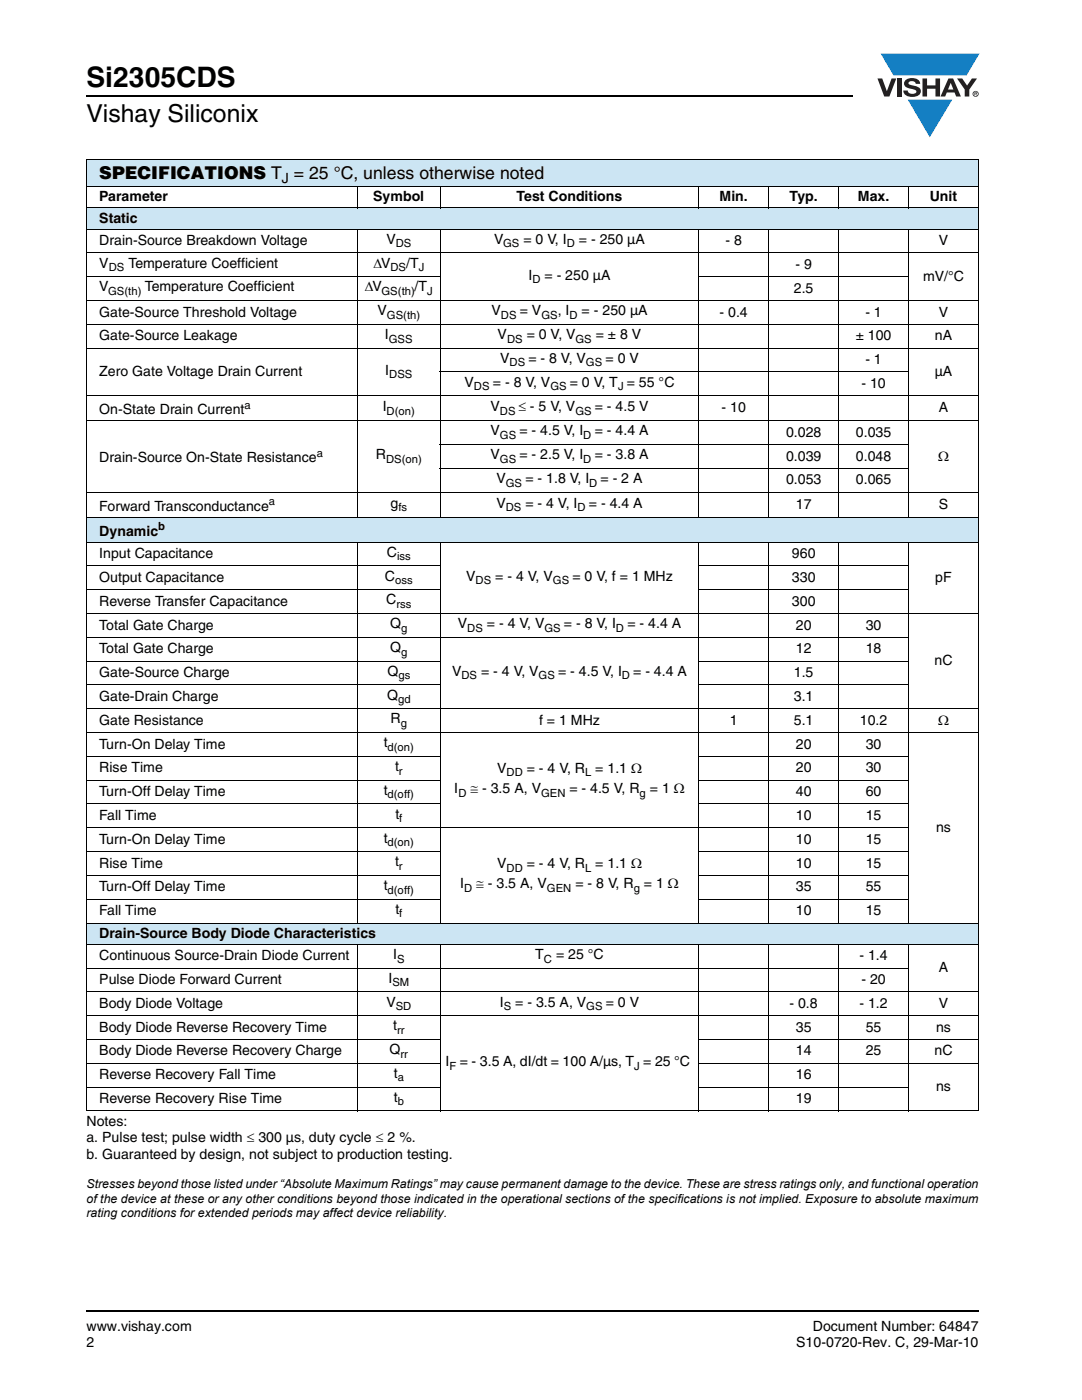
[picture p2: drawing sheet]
<svg xmlns="http://www.w3.org/2000/svg" width="216mm" height="279mm" viewBox="0 0 216 279" stroke-linecap="round" stroke-linejoin="round" font-family="sans-serif">
<defs><g id="words">
<text font-size="5.6" x="17.3" y="17.4">Si2305CDS</text>
<text font-size="4.9" x="17.3" y="24.4">Vishay Siliconix</text>
<text font-size="3.5" x="19.8" y="35.7">SPECIFICATIONS T = 25 °C, unless otherwise noted</text>
<g font-size="2.8">
<text x="19.8" y="40.2">Parameter</text>
<text x="56.2" y="36.6">J</text>
<text x="74.5" y="40.2">Symbol</text>
<text x="103" y="40.2">Test Conditions</text>
<text x="143.6" y="40.2">Min.</text>
<text x="157.6" y="40.2">Typ.</text>
<text x="171.2" y="40.2">Max.</text>
<text x="185.5" y="40.2">Unit</text>
<text x="19.8" y="44.4">Static</text>
<text x="19.8" y="53.4">V</text>
<text x="19.8" y="48.9">Drain-Source Breakdown Voltage</text>
<text x="25.6" y="53.4">Temperature Coefficient</text>
<text x="74.5" y="53.4">ΔV</text>
<text x="77.1" y="48.7">V</text>
<text x="81" y="53.4">/T</text>
<text x="98.6" y="48.7">V</text>
<text x="104.4" y="48.7">= 0 V, I</text>
<text x="115.5" y="48.7">= - 250 µA</text>
<text x="144.8" y="48.9">- 8</text>
<text x="158.7" y="53.7">- 9</text>
<text x="187.3" y="48.9">V</text>
<text x="19.8" y="58.2">V</text>
<text x="28.9" y="58.2">Temperature Coefficient</text>
<text x="72.8" y="58.2">ΔV</text>
<text x="82.7" y="58.2">/T</text>
<text x="105.5" y="55.8">I</text>
<text x="108.6" y="55.8">= - 250 µA</text>
<text x="158.4" y="58.4">2.5</text>
<text x="184.2" y="56">mV/°C</text>
<text x="19.8" y="63.2">Gate-Source Threshold Voltage</text>
<text x="75.3" y="62.9">V</text>
<text x="98.1" y="62.9">V</text>
<text x="103.7" y="62.9">= V</text>
<text x="111.3" y="62.9">, I</text>
<text x="116.1" y="62.9">= - 250 µA</text>
<text x="143.6" y="63.2">- 0.4</text>
<text x="172.7" y="63.2">- 1</text>
<text x="187.3" y="63.2">V</text>
<text x="19.8" y="67.9">Gate-Source Leakage</text>
<text x="76.8" y="67.7">I</text>
<text x="99.3" y="67.7">V</text>
<text x="105.1" y="67.7">= 0 V, V</text>
<text x="118.9" y="67.7">= ± 8 V</text>
<text x="170.8" y="67.9">± 100</text>
<text x="186.5" y="67.9">nA</text>
<text x="19.8" y="75.1">Zero Gate Voltage Drain Current</text>
<text x="76.9" y="74.8">I</text>
<text x="92.7" y="77.2">V</text>
<text x="98.3" y="77.2">= - 8 V, V</text>
<text x="99.8" y="72.4">V</text>
<text x="105.4" y="72.4">= - 8 V, V</text>
<text x="113.7" y="77.2">= 0 V, T = 55 °C</text>
<text x="120.8" y="72.4">= 0 V</text>
<text x="171.9" y="77.4">- 10</text>
<text x="172.7" y="72.7">- 1</text>
<text x="186.5" y="75.1">µA</text>
<text x="19.8" y="82.7">On-State Drain Current</text>
<text x="76.4" y="82">I</text>
<text x="97.9" y="82">V</text>
<text x="103.5" y="82">≤ - 5 V, V</text>
<text x="118.7" y="82">= - 4.5 V</text>
<text x="144" y="82.3">- 10</text>
<text x="187.3" y="82.3">A</text>
<text x="97.9" y="86.9">V</text>
<text x="103.7" y="86.9">= - 4.5 V, I</text>
<text x="118.7" y="86.9">= - 4.4 A</text>
<text x="156.8" y="87.2">0.028</text>
<text x="170.8" y="87.2">0.035</text>
<text x="19.8" y="92.3">Drain-Source On-State Resistance</text>
<text x="75" y="91.7">R</text>
<text x="97.9" y="91.7">V</text>
<text x="103.7" y="91.7">= - 2.5 V, I</text>
<text x="118.7" y="91.7">= - 3.8 A</text>
<text x="156.8" y="91.9">0.039</text>
<text x="170.8" y="91.9">0.048</text>
<text x="187.2" y="91.9">Ω</text>
<text x="19.8" y="101.9">Forward Transconductance</text>
<text x="77.9" y="101.3">g</text>
<text x="99" y="101.3">V</text>
<text x="99.1" y="96.4">V</text>
<text x="104.8" y="96.4">= - 1.8 V, I</text>
<text x="104.8" y="101.3">= - 4 V, I</text>
<text x="117.5" y="101.3">= - 4.4 A</text>
<text x="119.8" y="96.4">= - 2 A</text>
<text x="156.8" y="96.7">0.053</text>
<text x="158.8" y="101.5">17</text>
<text x="170.8" y="96.7">0.065</text>
<text x="187.3" y="101.5">S</text>
<text x="19.8" y="106.9">Dynamic</text>
<text x="19.8" y="111.4">Input Capacitance</text>
<text x="77.2" y="111.1">C</text>
<text x="158" y="111.4">960</text>
<text x="19.8" y="116.1">Output Capacitance</text>
<text x="76.8" y="115.9">C</text>
<text x="93" y="115.9">V</text>
<text x="98.8" y="115.9">= - 4 V, V</text>
<text x="114.2" y="115.9">= 0 V, f = 1 MHz</text>
<text x="158" y="116.1">330</text>
<text x="186.6" y="116.1">pF</text>
<text x="19.8" y="125.6">Total Gate Charge</text>
<text x="19.8" y="120.9">Reverse Transfer Capacitance</text>
<text x="77.1" y="120.6">C</text>
<text x="77.9" y="125.4">Q</text>
<text x="91.4" y="125.4">V</text>
<text x="97.2" y="125.4">= - 4 V, V</text>
<text x="112.5" y="125.4">= - 8 V, I</text>
<text x="125.2" y="125.4">= - 4.4 A</text>
<text x="158" y="120.9">300</text>
<text x="158.8" y="125.6">20</text>
<text x="172.8" y="125.6">30</text>
<text x="19.8" y="130.4">Total Gate Charge</text>
<text x="77.9" y="130.1">Q</text>
<text x="158.8" y="130.4">12</text>
<text x="172.8" y="130.4">18</text>
<text x="19.8" y="135.1">Gate-Source Charge</text>
<text x="77.3" y="134.9">Q</text>
<text x="90.2" y="134.9">V</text>
<text x="96" y="134.9">= - 4 V, V</text>
<text x="111.4" y="134.9">= - 4.5 V, I</text>
<text x="126.3" y="134.9">= - 4.4 A</text>
<text x="158.4" y="135.1">1.5</text>
<text x="186.5" y="132.8">nC</text>
<text x="19.8" y="139.9">Gate-Drain Charge</text>
<text x="77.2" y="139.6">Q</text>
<text x="158.4" y="139.9">3.1</text>
<text x="19.8" y="144.7">Gate Resistance</text>
<text x="19.8" y="149.4">Turn-On Delay Time</text>
<text x="76.6" y="149.1">t</text>
<text x="77.9" y="144.4">R</text>
<text x="107.6" y="144.7">f = 1 MHz</text>
<text x="145.6" y="144.7">1</text>
<text x="158.4" y="144.7">5.1</text>
<text x="158.8" y="149.4">20</text>
<text x="171.6" y="144.7">10.2</text>
<text x="172.8" y="149.4">30</text>
<text x="187.2" y="144.7">Ω</text>
<text x="19.8" y="154.1">Rise Time</text>
<text x="78.8" y="153.9">t</text>
<text x="99.2" y="154.2">V</text>
<text x="105.1" y="154.2">= - 4 V, R</text>
<text x="118.8" y="154.2">= 1.1 Ω</text>
<text x="158.8" y="154.1">20</text>
<text x="172.8" y="154.1">30</text>
<text x="19.8" y="158.9">Turn-Off Delay Time</text>
<text x="76.6" y="158.6">t</text>
<text x="90.7" y="158.3">I</text>
<text x="93.9" y="158.3">≅ - 3.5 A, V</text>
<text x="113.6" y="158.3">= - 4.5 V, R</text>
<text x="129.7" y="158.3">= 1 Ω</text>
<text x="158.8" y="158.9">40</text>
<text x="172.8" y="158.9">60</text>
<text x="19.8" y="163.6">Fall Time</text>
<text x="78.9" y="163.4">t</text>
<text x="158.8" y="163.6">10</text>
<text x="172.8" y="163.6">15</text>
<text x="186.8" y="166">ns</text>
<text x="19.8" y="173.1">Rise Time</text>
<text x="19.8" y="168.4">Turn-On Delay Time</text>
<text x="76.6" y="168.1">t</text>
<text x="78.8" y="172.9">t</text>
<text x="99.2" y="173.2">V</text>
<text x="105.1" y="173.2">= - 4 V, R</text>
<text x="118.8" y="173.2">= 1.1 Ω</text>
<text x="158.8" y="168.4">10</text>
<text x="158.8" y="173.1">10</text>
<text x="172.8" y="168.4">15</text>
<text x="172.8" y="173.1">15</text>
<text x="19.8" y="177.9">Turn-Off Delay Time</text>
<text x="76.6" y="177.7">t</text>
<text x="91.8" y="177.3">I</text>
<text x="95" y="177.3">≅ - 3.5 A, V</text>
<text x="114.8" y="177.3">= - 8 V, R</text>
<text x="128.5" y="177.3">= 1 Ω</text>
<text x="158.8" y="177.9">35</text>
<text x="172.8" y="177.9">55</text>
<text x="19.8" y="182.6">Fall Time</text>
<text x="78.9" y="182.4">t</text>
<text x="158.8" y="182.6">10</text>
<text x="172.8" y="182.6">15</text>
<text x="19.8" y="187.1">Drain-Source Body Diode Characteristics</text>
<text x="19.8" y="191.6">Continuous Source-Drain Diode Current</text>
<text x="78.4" y="191.4">I</text>
<text x="106.8" y="191.4">T</text>
<text x="111" y="191.4">= 25 °C</text>
<text x="171.5" y="191.6">- 1.4</text>
<text x="19.8" y="196.4">Pulse Diode Forward Current</text>
<text x="77.5" y="196.1">I</text>
<text x="171.9" y="196.4">- 20</text>
<text x="187.3" y="194">A</text>
<text x="19.8" y="201.1">Body Diode Voltage</text>
<text x="77.1" y="200.9">V</text>
<text x="99.7" y="200.9">I</text>
<text x="102.8" y="200.9">= - 3.5 A, V</text>
<text x="120.9" y="200.9">= 0 V</text>
<text x="157.5" y="201.1">- 0.8</text>
<text x="171.5" y="201.1">- 1.2</text>
<text x="187.3" y="201.1">V</text>
<text x="19.8" y="205.9">Body Diode Reverse Recovery Time</text>
<text x="78.4" y="205.6">t</text>
<text x="158.8" y="205.9">35</text>
<text x="172.8" y="205.9">55</text>
<text x="186.8" y="205.9">ns</text>
<text x="19.8" y="215.4">Reverse Recovery Fall Time</text>
<text x="19.8" y="210.6">Body Diode Reverse Recovery Charge</text>
<text x="77.7" y="210.4">Q</text>
<text x="78.6" y="215.1">t</text>
<text x="88.9" y="212.7">I</text>
<text x="91.8" y="212.7">= - 3.5 A, dI/dt = 100 A/µs, T = 25 °C</text>
<text x="158.8" y="210.6">14</text>
<text x="158.8" y="215.4">16</text>
<text x="172.8" y="210.6">25</text>
<text x="186.5" y="210.6">nC</text>
<text x="19.8" y="220.1">Reverse Recovery Rise Time</text>
<text x="78.6" y="219.9">t</text>
<text x="158.8" y="220.1">19</text>
<text x="186.8" y="217.8">ns</text>
<text x="17.3" y="224.6">Notes:</text>
<text x="17.3" y="228">a. Pulse test; pulse width ≤ 300 µs, duty cycle ≤ 2 %.</text>
<text x="17.3" y="231.3">b. Guaranteed by design, not subject to production testing.</text>
<text x="17.3" y="265.6">www.vishay.com</text>
<text x="17.3" y="268.8">2</text>
<text x="158.9" y="268.8">S10-0720-Rev. C, 29-Mar-10</text>
<text x="162.2" y="265.6">Document Number: 64847</text>
</g>
<g font-size="2.5">
<text x="17.3" y="240">of the device at these or any other conditions beyond those indicated in the operational sections of the specifications is not implied. Exposure to absolute maximum</text>
<text x="17.3" y="237.2">Stresses beyond those listed under “Absolute Maximum Ratings” may cause permanent damage to the device. These are stress ratings only, and functional operation</text>
<text x="17.3" y="242.8">rating conditions for extended periods may affect device reliability.</text>
</g>
<g font-size="2.2">
<text x="79" y="49.4">DS</text>
<text x="100.4" y="49.4">GS</text>
<text x="113.1" y="49.4">D</text>
<text x="21.6" y="58.9">GS(th)</text>
<text x="21.7" y="54.1">DS</text>
<text x="76.1" y="58.9">GS(th)</text>
<text x="77.9" y="54.1">DS</text>
<text x="83.5" y="54.1">J</text>
<text x="85.3" y="58.9">J</text>
<text x="106.3" y="56.5">D</text>
<text x="77.2" y="63.6">GS(th)</text>
<text x="99.9" y="63.6">DS</text>
<text x="108" y="63.6">GS</text>
<text x="113.6" y="63.6">D</text>
<text x="77.6" y="68.4">GSS</text>
<text x="101.2" y="68.4">DS</text>
<text x="114.9" y="68.4">GS</text>
<text x="77.7" y="75.5">DSS</text>
<text x="94.6" y="77.9">DS</text>
<text x="101.7" y="73.1">DS</text>
<text x="109.8" y="77.9">GS</text>
<text x="116.9" y="73.1">GS</text>
<text x="123.3" y="77.9">J</text>
<text x="48.8" y="81.5">a</text>
<text x="77.2" y="82.7">D(on)</text>
<text x="99.7" y="82.7">DS</text>
<text x="114.8" y="82.7">GS</text>
<text x="99.8" y="87.6">GS</text>
<text x="116.4" y="87.6">D</text>
<text x="63.2" y="91.2">a</text>
<text x="77" y="92.4">DS(on)</text>
<text x="99.8" y="92.4">GS</text>
<text x="116.4" y="92.4">D</text>
<text x="53.6" y="100.8">a</text>
<text x="79.5" y="102">fs</text>
<text x="100.9" y="102">DS</text>
<text x="100.9" y="97.1">GS</text>
<text x="115.2" y="102">D</text>
<text x="117.6" y="97.1">D</text>
<text x="31.6" y="105.8">b</text>
<text x="79.2" y="111.8">iss</text>
<text x="78.8" y="116.6">oss</text>
<text x="94.9" y="116.6">DS</text>
<text x="110.3" y="116.6">GS</text>
<text x="79.1" y="121.3">rss</text>
<text x="80.1" y="126.1">g</text>
<text x="80.1" y="130.8">g</text>
<text x="93.2" y="126.1">DS</text>
<text x="108.6" y="126.1">GS</text>
<text x="122.9" y="126.1">D</text>
<text x="79.5" y="135.6">gs</text>
<text x="92.1" y="135.6">DS</text>
<text x="107.5" y="135.6">GS</text>
<text x="124.1" y="135.6">D</text>
<text x="79.4" y="140.3">gd</text>
<text x="77.3" y="149.8">d(on)</text>
<text x="80" y="145.1">g</text>
<text x="79.6" y="154.6">r</text>
<text x="101.1" y="154.9">DD</text>
<text x="116.8" y="154.9">L</text>
<text x="77.3" y="159.3">d(off)</text>
<text x="91.5" y="159">D</text>
<text x="107.9" y="159">GEN</text>
<text x="127.6" y="159">g</text>
<text x="79.7" y="164.1">f</text>
<text x="77.3" y="168.8">d(on)</text>
<text x="79.6" y="173.6">r</text>
<text x="101.1" y="173.9">DD</text>
<text x="116.8" y="173.9">L</text>
<text x="77.3" y="178.4">d(off)</text>
<text x="92.6" y="178">D</text>
<text x="109.1" y="178">GEN</text>
<text x="126.4" y="178">g</text>
<text x="79.7" y="183.1">f</text>
<text x="78.3" y="196.8">SM</text>
<text x="79.2" y="192.1">S</text>
<text x="108.5" y="192.1">C</text>
<text x="79" y="201.6">SD</text>
<text x="100.5" y="201.6">S</text>
<text x="117" y="201.6">GS</text>
<text x="79.2" y="206.3">rr</text>
<text x="79.4" y="215.8">a</text>
<text x="79.9" y="211.1">rr</text>
<text x="89.7" y="213.5">F</text>
<text x="126.5" y="213.5">J</text>
<text x="79.4" y="220.6">b</text>
</g>
</g></defs>
<path d="M17.1 18.9h.2v.3h-.2zM17.1 261.5h.2v.4h-.2z" fill="#000"/>
<path d="M17.3 19.1h152.9M17.3 261.7h178.1" fill="none" stroke="#000" stroke-width=".36"/>
<path d="M175.1 10.7h20.4v16.7h-20.4z" fill="#fff"/>
<g fill="#147fc3">
<path d="M175.7 10.7h19.7l-2.5 4.4h-3.8h-10.8z"/>
<path d="M181.1 19.9h8.9l-4.5 7.5z"/>
</g>
<g fill="#231f20">
<path d="M175.1 15.7h.9l1 2.5 .9-2.5h.9l-1.3 3.6h-1.1z"/>
<path d="M179 15.7h.9v3.6h-.9z"/>
<path d="M180.7 16a2.1 2.1 0 0 1 2.8 .3l.1 .4h-.9a.79 .79 0 0 0-.7-.5 .79 .79 0 0 0-.7 .4l.2 .3 1 .2a1.08 1.08 0 0 1 1.2 1.1 1.08 1.08 0 0 1-1.1 1.1 1.73 1.73 0 0 1-2.4-1.2h.9a.96 .96 0 0 0 .8 .6 .96 .96 0 0 0 1-.4 1.31 1.31 0 0 0-1.3-.6 1.03 1.03 0 0 1-1-.6 1.03 1.03 0 0 1 .1-1.1z"/>
<path d="M184.1 15.7h.9v1.3h1.7v-1.3h.9v3.6h-.9v-1.6h-1.7v1.6h-.9z"/>
<path d="M191 15.7h1l1 1.4 .9-1.4h1.1l-1.6 2.2v1.4h-.9v-1.4z"/>
<path d="M189.7 16.5l.5 1.4h-1zM189.2 15.7l-1.5 3.6h.9l.3-.8h1.6l.3 .8h.9l-1.5-3.6z"/>
<path d="M194.2 18.7a.46 .46 0 0 1 .9 0 .46 .46 0 0 1-.9 0zM194.1 18.7a.6 .6 0 0 0 1.2 0 .6 .6 0 0 0-1.2 0z"/>
<path d="M194.6 18.5h.2v.2h-.2zM194.4 18.4v.7h.2v-.3l.3 .3-.1-.3 .1-.2v-.2z"/>
</g>
<g fill="#cce5f3">
<path d="M17.3 31.8h178v5.5h-178z"/>
<path d="M17.3 41.5h178v4.2h-178z"/>
<path d="M17.3 103.2h178v5h-178z"/>
<path d="M17.3 184.2h178v4.2h-178z"/>
</g>
<g fill="none" stroke="#000" stroke-width=".2">
<path d="M17.2 31.8h178.1M17.2 37.3h122.2M17.3 31.8v9.6M71.3 37.2v4.4M87.8 37.2v4.4M139.4 37.2v4.4M139.5 37.3h41.7M153.4 37.2v4.4M167.3 37.2v4.4M181.3 37.2v4.4M181.4 37.3h13.9M195.3 31.8v9.6"/>
<path d="M17.2 41.5h178.1M17.2 45.7h178.1M17.2 50.5h178.1M17.2 55.2h70.7M17.2 60h178.1M17.3 41.6v4M17.3 45.8v57.3M71.3 45.6v57.7M87.8 45.6v57.7M139.4 55.2h42M139.4 45.6v57.7M153.4 45.6v57.7"/>
<path d="M167.3 45.6v57.7M181.3 45.6v57.7M195.3 41.6v4M195.3 45.8v57.3M17.2 64.7h178.1M17.2 69.5h178.1M17.2 79h178.1M87.7 74.2h93.7M17.2 84h178.1M17.2 98.2h178.1M87.7 88.7h93.7M87.7 93.5h93.7"/>
<path d="M17.2 103.2h178.1M17.2 108.2h178.1M17.2 112.9h70.7M17.2 117.7h70.7M17.3 103.3v4.8M17.3 108.3v75.8M71.3 108.1v76.2M87.8 108.1v76.2M139.4 112.9h42M139.4 117.7h42M139.4 108.1v76.2M153.4 108.1v76.2"/>
<path d="M167.3 108.1v76.2M181.3 108.1v76.2M195.3 103.3v4.8M195.3 108.3v75.8M17.2 122.4h178.1M17.2 127.2h164.2M17.2 132h70.7M17.2 136.7h70.7M139.4 132h42M139.4 136.7h42M17.2 141.4h178.1M17.2 146.2h178.1"/>
<path d="M17.2 150.9h70.7M17.2 155.7h70.7M139.4 150.9h42M139.4 155.7h42M17.2 160.4h70.7M17.2 165.2h164.2M17.2 169.9h70.7M17.2 174.7h70.7M17.2 179.5h70.7M139.4 160.4h42M139.4 169.9h42M139.4 174.7h42"/>
<path d="M139.4 179.5h42M17.2 184.2h178.1M17.2 188.4h178.1M17.2 193.2h164.2M17.2 197.9h178.1M17.3 184.3v4M17.3 188.5v33.1M71.3 188.3v33.5M87.8 188.3v33.5M139.4 188.3v33.5M153.4 188.3v33.5M167.3 188.3v33.5"/>
<path d="M181.3 188.3v33.5M195.3 184.3v4M195.3 188.5v33.1M17.2 202.7h178.1M17.2 207.4h70.7M17.2 212.2h70.7M17.2 216.9h70.7M139.4 207.4h55.9M139.4 212.2h55.9M139.4 216.9h42M17.2 221.7h122.2M139.5 221.7h41.7"/>
<path d="M181.4 221.7h13.9"/>
</g>
<use href="#words"/>
</svg>
